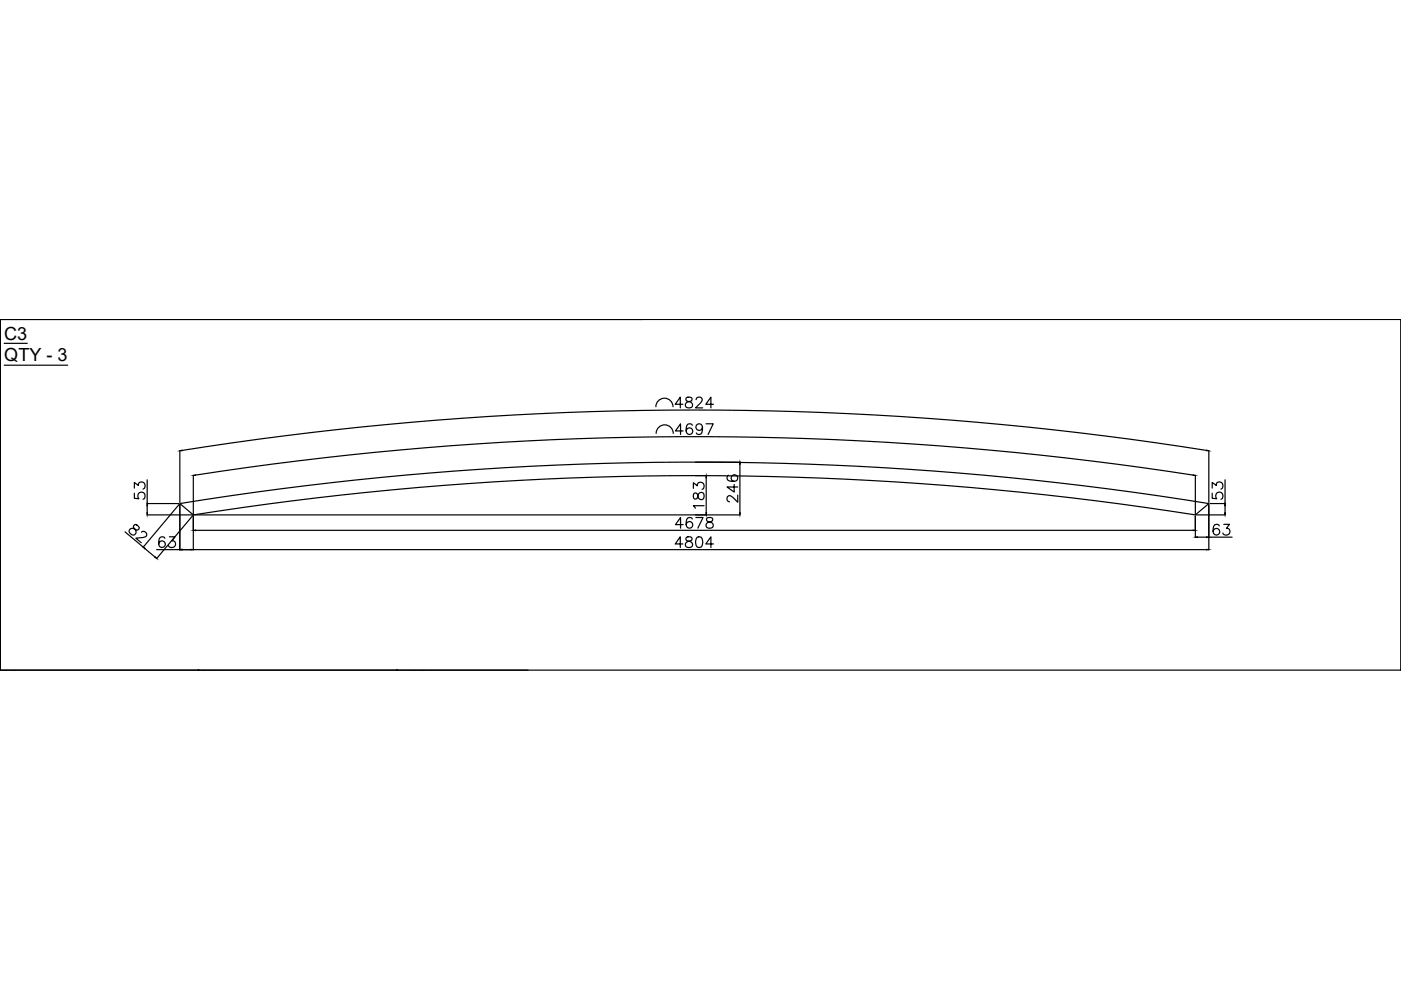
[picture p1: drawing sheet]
<svg xmlns="http://www.w3.org/2000/svg" width="297mm" height="210mm" viewBox="0 0 297 210" stroke-linecap="round" stroke-linejoin="round" font-family="sans-serif">
<defs><g id="words">
<g font-size="3.8">
<text x=".9" y="72">C3</text>
<text x=".9" y="76.6">QTY - 3</text>
</g>
<g font-size="3.1">
<text x=".2" y="144.5">SP7</text>
<text x="42.3" y="144.5">SP8</text>
<text x="86.7" y="144.4">SP9</text>
</g>
</g></defs>
<!-- layer: 0 -->
<g fill="none" stroke="#000" stroke-width=".25">
<path d="M.1 67.7h.1M.1 67.7v74.4h296.9v-74.4h-296.9v74.4h111.9M.1 67.7h136.2M.9 72.8h4.9M.9 77.4h13.4M297 67.7h.1M297 67.7v74.4M38.1 95.5v11M38.6 95.5a692.7 692.7 0 0 1 217.2 0M139.1 86.2a1.82 1.82 0 0 1 1.8-1.8 1.82 1.82 0 0 1 1.8 1.8M139.1 91.9a1.82 1.82 0 0 1 1.8-1.8 1.82 1.82 0 0 1 1.8 1.8M144.8 85.7h-1.6l1-1.5v2.3"/>
<path d="M144.8 91.4h-1.6l1.1-1.5v2.2M145.5 84.3a.46 .46 0 0 0 .3 .8 .84 .84 0 0 1 .8 .2 .84 .84 0 0 1 .1 1 .81 .81 0 0 1-.9 .2 .81 .81 0 0 1-.5-.8 1.32 1.32 0 0 1 1.3-.7l.1-.5a.85 .85 0 0 0-1.2-.2zM146.8 90.2a.65 .65 0 0 0-.7-.4 .65 .65 0 0 0-.5 .5 1.31 1.31 0 0 0 .5 1.8 .71 .71 0 0 0 .8-.6 .71 .71 0 0 0-.7-.8 .71 .71 0 0 0-.7 .7M147.4 98h9.5M147.6 84.7l.1-.3 .3-.2 .7 .1a.53 .53 0 0 1 .1 .8l-1.3 1.4h1.5M148.9 90.6a.7 .7 0 0 1-.9 .6 .7 .7 0 0 1-.3-1.1 .7 .7 0 0 1 1.1 .1 2.09 2.09 0 0 1-.2 1.8 .67 .67 0 0 1-1-.2M149.7 89.9h1.5l-1.1 2.2M151.3 85.7h-1.7l1.1-1.5v2.3M156.9 98.4v10.3M256.3 95.5v11M26.5 112.8l3.9 3.2M27.6 112.1a1.3 1.3 0 0 1 1.5 .3l.4-.3a.76 .76 0 0 0-1-.8l-.2 .4 .1 .2a.84 .84 0 0 1 .5 .8 .84 .84 0 0 1-.5 .7 .81 .81 0 0 1-.8-.4 .81 .81 0 0 1 0-.9z"/>
<path d="M28.5 104.6v1l1 .2a.8 .8 0 0 1-.1-1.3 .8 .8 0 0 1 1.2 .2 .8 .8 0 0 1-.3 1.2M28.5 103.5v-1.2l.8 .6a.73 .73 0 0 1 .9-.7 .73 .73 0 0 1 .6 1l-.2 .3-.3 .2M30 112.8l.4-.1a.74 .74 0 0 1 .7 .7 .71 .71 0 0 1-.8 .6l-1.5 .1 1.2 1M30.7 116.3l2.2 1.8M31.2 109.2h9.6M31.2 106.8h6.7M31.2 101.7v5.1M31.2 107.2v1.5M33.2 116.5h4.9M34.9 114.1a.65 .65 0 0 0-.6-.3 .65 .65 0 0 0-.5 .5 1.65 1.65 0 0 0 .2 1.7 .71 .71 0 0 0 1-.3 .71 .71 0 0 0-.5-1 .71 .71 0 0 0-.8 .6M35.9 113.8h1.2l-.6 .9a.73 .73 0 0 1 .7 .8 .73 .73 0 0 1-1 .6l-.3-.1-.2-.4M38 106.9l-7.7 9.1"/>
<path d="M38.1 106.8a681.3 681.3 0 0 1 218.2 0l-2.9 2.4a681.5 681.5 0 0 0-212.4 0zM38.1 107v9.6M38.6 116.5h217.2M40.8 109.4l-7.6 9.1M41 100.7v8.2M41 109.4v7.2M41.2 109.2h115.7M41.4 100.7a690 690 0 0 1 211.6 0M41.4 112.4h211.6M144.8 115.3h-1.6l1-1.5v2.3M144.8 111.2h-1.6l1.1-1.5v2.3M145.5 113.9a.45 .45 0 0 0 .3 .8 .95 .95 0 0 1 1 .9 .75 .75 0 0 1-.9 .5 .75 .75 0 0 1-.5-1l1-.4a.45 .45 0 0 0 .2-.8z"/>
<path d="M146.8 110a.65 .65 0 0 0-.7-.3 .65 .65 0 0 0-.5 .4 1.31 1.31 0 0 0 .5 1.9 .71 .71 0 0 0 .8-.7 .71 .71 0 0 0-.7-.7 .71 .71 0 0 0-.7 .6M147 103.6v-1.2l.9 .6a.73 .73 0 0 1 .8-.8 .73 .73 0 0 1 .6 1l-.1 .4-.4 .2M147.1 104.6a.86 .86 0 0 0 .2 1.2l.5-.1 .1-.2a.95 .95 0 0 1 .9-1.1 .75 .75 0 0 1 .5 1 .75 .75 0 0 1-1 .4l-.2-.2-.2-.8a.46 .46 0 0 0-.8-.2zM147.4 100.8h2.4M147.5 109.7h1.6l-1.1 2.3M147.8 113.9a.74 .74 0 0 1 1.1 .4 1.91 1.91 0 0 1-.2 1.7 .74 .74 0 0 1-1.1-.4 1.82 1.82 0 0 1 .2-1.7zM149.3 107.2h-2.3l.4 .6M149.7 101.3v7.4M149.9 109.8a.45 .45 0 0 0 .2 .8 .95 .95 0 0 1 1.1 1 .75 .75 0 0 1-1 .4 .75 .75 0 0 1-.4-1l1-.4a.45 .45 0 0 0 .2-.8zM151.3 115.3h-1.7l1.1-1.5v2.3M154.5 100.8a.67 .67 0 0 0-.3 .9 1.8 1.8 0 0 0 2.1 0 .7 .7 0 0 0-.3-1 .7 .7 0 0 0-1 .5 .7 .7 0 0 0 .7 .9M155.7 102.7v1.6l-1.6-1h2.3"/>
<path d="M156.4 105v1.5l-1.1-1.1a.69 .69 0 0 0-.9-.2l-.3 .3v.5l.3 .3 .3 .1M253.4 100.7v8.2M253.4 109.4v4.6M253.7 109.2h6.1M253.9 113.9h1.9M256.3 107v9.6M256.3 113.9h4.9M256.5 106.8h3.3M257 104.6v1l1 .2a.8 .8 0 0 1 0-1.3 .8 .8 0 0 1 1.2 .2 .8 .8 0 0 1-.3 1.2M257 103.5v-1.2l.9 .6a.73 .73 0 0 1 .8-.7 .73 .73 0 0 1 .6 1l-.1 .3-.3 .2M258.5 111.5a.67 .67 0 0 0-1-.2 1.74 1.74 0 0 0 0 2 .71 .71 0 0 0 1.1-.3 .71 .71 0 0 0-.5-1 .71 .71 0 0 0-.9 .7M259.5 111.2h1.2l-.7 .8a.76 .76 0 0 1 .7 1.1 .76 .76 0 0 1-1.2 .2l-.2-.3"/>
<path d="M259.7 101.7v5.1M259.7 107.2v1.5M297 142.1h.1"/>
</g>
<g fill="#000" stroke="#000" stroke-width=".21">
<path d="M38.1 95.6l.5-.2v.2zM156.9 98v.4h-.1zM255.9 95.4l.4 .2h-.5zM30.4 116l.4 .2-.1 .2zM31.1 108.7h.2l-.1 .5zM31.2 106.8l.1 .4h-.2zM32.9 118.1l.3 .3-.4-.2zM38.1 116.5h.5v.1zM40.5 116.5h.5l-.5 .1zM41 112.4h.4v.1zM41 100.8l.4-.1 .1 .1zM149.7 100.8l.1 .5h-.1z"/>
<path d="M149.7 108.7h.1l-.1 .5zM156.8 108.7h.1v.5zM253 112.4h.4l-.4 .1zM253 100.7l.4 .1h-.4zM253.4 113.9l.5-.1v.2zM255.8 116.5h.5l-.5 .1zM255.8 113.8l.5 .1-.5 .1zM259.7 108.7h.1l-.1 .5zM259.7 106.8l.1 .4h-.1z"/>
<circle cx=".1" cy="142.1" r=".1"/>
<circle cx="42.1" cy="142.1" r=".11"/>
<circle cx="84.1" cy="142.1" r=".11"/>
</g>
<use href="#words"/>
</svg>
